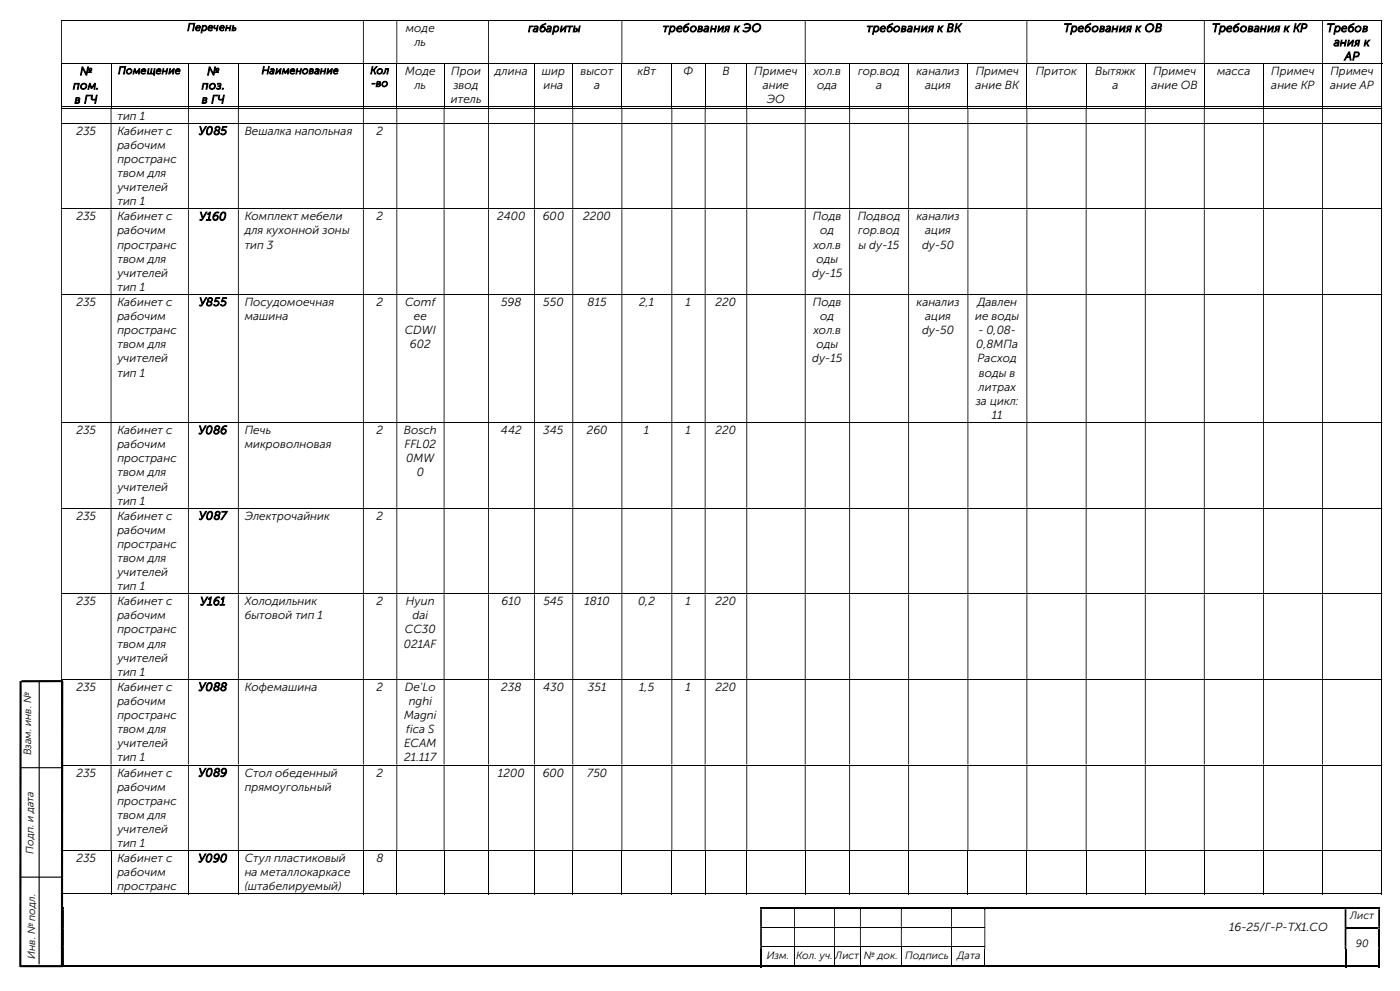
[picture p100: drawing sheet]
<svg xmlns="http://www.w3.org/2000/svg" width="420mm" height="297mm" viewBox="0 0 420 297" stroke-linecap="round" stroke-linejoin="round" font-family="sans-serif">
<defs><g id="words">
<g font-size="3.5">
<text x="121.8" y="9.6">моде</text>
<text x="158.5" y="9.6">габариты</text>
<text x="198.9" y="9.6">требования к ЭО</text>
<text x="260" y="9.6">требования к ВК</text>
<text x="319.1" y="9.6">Требования к ОВ</text>
<text x="363.6" y="9.6">Требования к КР</text>
<text x="398" y="9.6">Требов</text>
<text x="124.3" y="13.8">ль</text>
<text x="400.1" y="13.8">ания к</text>
<text x="24" y="22.5">№</text>
<text x="62.1" y="22.5">№</text>
<text x="121.5" y="22.5">Моде</text>
<text x="135.4" y="22.5">Прои</text>
<text x="148.5" y="22.5">длина</text>
<text x="162.6" y="22.5">шир</text>
<text x="174.2" y="22.5">высот</text>
<text x="191.2" y="22.5">кВт</text>
<text x="205.1" y="22.5">Ф</text>
<text x="216.7" y="22.5">В</text>
<text x="226.3" y="22.5">Примеч</text>
<text x="244" y="22.5">хол.в</text>
<text x="257.4" y="22.5">гор.вод</text>
<text x="275" y="22.5">канализ</text>
<text x="292.7" y="22.5">Примеч</text>
<text x="310.7" y="22.5">Приток</text>
<text x="328.5" y="22.5">Вытяжк</text>
<text x="345.9" y="22.5">Примеч</text>
<text x="365.1" y="22.5">масса</text>
<text x="381.4" y="22.5">Примеч</text>
<text x="399.1" y="22.5">Примеч</text>
<text x="403.4" y="18">АР</text>
<text x="21.9" y="26.8">пом.</text>
<text x="60.5" y="26.8">поз.</text>
<text x="124.3" y="26.8">ль</text>
<text x="136.1" y="26.8">звод</text>
<text x="163" y="26.8">ина</text>
<text x="178.2" y="26.8">а</text>
<text x="228.8" y="26.8">ание</text>
<text x="245.2" y="26.8">ода</text>
<text x="262.8" y="26.8">а</text>
<text x="277.5" y="26.8">ация</text>
<text x="292.7" y="26.8">ание ВК</text>
<text x="333.8" y="26.8">а</text>
<text x="345.4" y="26.8">ание ОВ</text>
<text x="381.4" y="26.8">ание КР</text>
<text x="399" y="26.8">ание АР</text>
<text x="22.4" y="31">в ГЧ</text>
<text x="35.2" y="35.9">тип 1</text>
<text x="60.5" y="31">в ГЧ</text>
<text x="135.3" y="31">итель</text>
<text x="230" y="31">ЭО</text>
<text x="22.9" y="40.4">235</text>
<text x="35.2" y="40.4">Кабинет с</text>
<text x="59.6" y="40.4">У085</text>
<text x="73.4" y="40.4">Вешалка напольная</text>
<text x="113" y="40.4">2</text>
<text x="35.2" y="44.6">рабочим</text>
<text x="35.2" y="48.9">пространс</text>
<text x="35.2" y="53.1">твом для</text>
<text x="35.2" y="57.3">учителей</text>
<text x="35.2" y="61.6">тип 1</text>
<text x="22.9" y="66">235</text>
<text x="35.2" y="66">Кабинет с</text>
<text x="35.2" y="70.3">рабочим</text>
<text x="59.8" y="66">У160</text>
<text x="73.4" y="66">Комплект мебели</text>
<text x="73.4" y="70.3">для кухонной зоны</text>
<text x="113" y="66">2</text>
<text x="149.2" y="66">2400</text>
<text x="162.8" y="66">600</text>
<text x="175" y="66">2200</text>
<text x="243.8" y="66">Подв</text>
<text x="246" y="70.3">од</text>
<text x="257.3" y="66">Подвод</text>
<text x="257.4" y="70.3">гор.вод</text>
<text x="275" y="66">канализ</text>
<text x="277.6" y="70.3">ация</text>
<text x="35.2" y="74.5">пространс</text>
<text x="73.4" y="74.5">тип 3</text>
<text x="244" y="74.5">хол.в</text>
<text x="257.6" y="74.5">ы dy-15</text>
<text x="276.6" y="74.5">dy-50</text>
<text x="35.2" y="78.7">твом для</text>
<text x="35.2" y="83">учителей</text>
<text x="243.6" y="83">dy-15</text>
<text x="244.9" y="78.7">оды</text>
<text x="35.2" y="87.2">тип 1</text>
<text x="22.9" y="91.7">235</text>
<text x="35.2" y="91.7">Кабинет с</text>
<text x="35.2" y="95.9">рабочим</text>
<text x="59.7" y="91.7">У855</text>
<text x="73.4" y="91.7">Посудомоечная</text>
<text x="73.4" y="95.9">машина</text>
<text x="113" y="91.7">2</text>
<text x="121.5" y="91.7">Comf</text>
<text x="124.2" y="95.9">ee</text>
<text x="150.3" y="91.7">598</text>
<text x="163" y="91.7">550</text>
<text x="176.3" y="91.7">815</text>
<text x="191.7" y="91.7">2,1</text>
<text x="205.6" y="91.7">1</text>
<text x="214.7" y="91.7">220</text>
<text x="243.8" y="91.7">Подв</text>
<text x="246" y="95.9">од</text>
<text x="275" y="91.7">канализ</text>
<text x="277.6" y="95.9">ация</text>
<text x="292.6" y="95.9">ие воды</text>
<text x="293.2" y="91.7">Давлен</text>
<text x="35.2" y="100.2">пространс</text>
<text x="121.4" y="100.2">CDWI</text>
<text x="244" y="100.2">хол.в</text>
<text x="276.6" y="100.2">dy-50</text>
<text x="293.5" y="100.2">- 0,08-</text>
<text x="35.2" y="104.4">твом для</text>
<text x="123" y="104.4">602</text>
<text x="244.9" y="104.4">оды</text>
<text x="292.9" y="104.4">0,8МПа</text>
<text x="35.2" y="108.6">учителей</text>
<text x="35.2" y="112.9">тип 1</text>
<text x="243.6" y="108.6">dy-15</text>
<text x="293.3" y="108.6">Расход</text>
<text x="293.7" y="112.9">воды в</text>
<text x="293.6" y="117.1">литрах</text>
<text x="292.8" y="121.3">за цикл:</text>
<text x="297.5" y="125.6">11</text>
<text x="22.9" y="130.1">235</text>
<text x="35.2" y="130.1">Кабинет с</text>
<text x="59.6" y="130.1">У086</text>
<text x="73.4" y="130.1">Печь</text>
<text x="113" y="130.1">2</text>
<text x="121.2" y="130.1">Bosch</text>
<text x="150.3" y="130.1">442</text>
<text x="163" y="130.1">345</text>
<text x="176" y="130.1">260</text>
<text x="193.2" y="130.1">1</text>
<text x="205.7" y="130.1">1</text>
<text x="214.7" y="130.1">220</text>
<text x="35.2" y="134.3">рабочим</text>
<text x="73.4" y="134.3">микроволновая</text>
<text x="121.3" y="134.3">FFL02</text>
<text x="35.2" y="138.6">пространс</text>
<text x="35.2" y="142.8">твом для</text>
<text x="121.9" y="138.6">0MW</text>
<text x="125" y="142.8">0</text>
<text x="35.2" y="147">учителей</text>
<text x="22.9" y="155.7">235</text>
<text x="35.2" y="155.7">Кабинет с</text>
<text x="35.2" y="151.3">тип 1</text>
<text x="59.7" y="155.7">У087</text>
<text x="73.4" y="155.7">Электрочайник</text>
<text x="113" y="155.7">2</text>
<text x="35.2" y="160">рабочим</text>
<text x="35.2" y="164.2">пространс</text>
<text x="35.2" y="168.4">твом для</text>
<text x="35.2" y="172.7">учителей</text>
<text x="35.2" y="176.9">тип 1</text>
<text x="22.9" y="181.4">235</text>
<text x="35.2" y="181.4">Кабинет с</text>
<text x="35.2" y="185.6">рабочим</text>
<text x="60.1" y="181.4">У161</text>
<text x="73.4" y="181.4">Холодильник</text>
<text x="73.4" y="185.6">бытовой тип 1</text>
<text x="113" y="181.4">2</text>
<text x="121.7" y="181.4">Hyun</text>
<text x="123.7" y="185.6">dai</text>
<text x="150.4" y="181.4">610</text>
<text x="163" y="181.4">545</text>
<text x="175.3" y="181.4">1810</text>
<text x="191.4" y="181.4">0,2</text>
<text x="205.7" y="181.4">1</text>
<text x="214.7" y="181.4">220</text>
<text x="35.2" y="189.9">пространс</text>
<text x="121.5" y="189.9">CC30</text>
<text x="35.2" y="194.1">твом для</text>
<text x="121.2" y="194.1">021AF</text>
<text x="35.2" y="198.3">учителей</text>
<text x="35.2" y="202.6">тип 1</text>
<text x="22.9" y="207.1">235</text>
<text x="35.2" y="207.1">Кабинет с</text>
<text x="59.6" y="207.1">У088</text>
<text x="73.4" y="207.1">Кофемашина</text>
<text x="113" y="207.1">2</text>
<text x="121.4" y="207.1">De'Lo</text>
<text x="150.4" y="207.1">238</text>
<text x="162.9" y="207.1">430</text>
<text x="176.4" y="207.1">351</text>
<text x="191.7" y="207.1">1,5</text>
<text x="205.7" y="207.1">1</text>
<text x="214.7" y="207.1">220</text>
<text x="35.2" y="211.3">рабочим</text>
<text x="35.2" y="215.5">пространс</text>
<text x="121.2" y="215.5">Magni</text>
<text x="122.6" y="211.3">nghi</text>
<text x="35.2" y="219.8">твом для</text>
<text x="121.9" y="219.8">fica S</text>
<text x="35.2" y="224">учителей</text>
<text x="121.2" y="224">ECAM</text>
<text x="22.9" y="232.7">235</text>
<text x="35.2" y="232.7">Кабинет с</text>
<text x="35.2" y="228.2">тип 1</text>
<text x="59.6" y="232.7">У089</text>
<text x="73.4" y="232.7">Стол обеденный</text>
<text x="113" y="232.7">2</text>
<text x="121.3" y="228.2">21.117</text>
<text x="149.4" y="232.7">1200</text>
<text x="162.8" y="232.7">600</text>
<text x="176.2" y="232.7">750</text>
<text x="35.2" y="237">рабочим</text>
<text x="73.4" y="237">прямоугольный</text>
<text x="35.2" y="241.2">пространс</text>
<text x="35.2" y="245.4">твом для</text>
<text x="35.2" y="249.7">учителей</text>
<text x="35.2" y="253.9">тип 1</text>
<text x="22.9" y="258.4">235</text>
<text x="35.2" y="258.4">Кабинет с</text>
<text x="35.2" y="262.6">рабочим</text>
<text x="59.5" y="258.4">У090</text>
<text x="73.4" y="258.4">Стул пластиковый</text>
<text x="73.4" y="262.6">на металлокаркасе</text>
<text x="112.9" y="258.4">8</text>
<text x="35.2" y="266.9">пространс</text>
<text x="73.4" y="266.9">(штабелируемый)</text>
<text x="368.7" y="279">16-25/Г-Р-ТХ1.СО</text>
</g>
<g font-size="3.2">
<text x="56.2" y="9.2">Перечень</text>
<text x="35.4" y="22.2">Помещение</text>
<text x="78.5" y="22.2">Наименование</text>
<text x="111.1" y="22.2">Кол</text>
<text x="111.4" y="26">-во</text>
<text x="9.4" y="226.4" transform="rotate(-90 9.4 226.4)">Взам. инв. №</text>
<text x="10.1" y="255.9" transform="rotate(-90 10.1 255.9)">Подп. и дата</text>
<text x="405" y="275.5">Лист</text>
<text x="10.5" y="287.4" transform="rotate(-90 10.5 287.4)">Инв. № подл.</text>
<text x="230" y="287.4">Изм.</text>
<text x="238.8" y="287.4">Кол. уч.</text>
<text x="250.6" y="287.4">Лист</text>
<text x="259.2" y="287.4">№ док.</text>
<text x="271.6" y="287.4">Подпись</text>
<text x="287.1" y="287.4">Дата</text>
<text x="406.7" y="283.8">90</text>
</g>
</g></defs>
<g fill="none" stroke="#000" stroke-width=".3">
<path d="M18.3 6.1h396.1M18.3 19.1h396.4M18.5 19.2v13M33.3 19.2v13M56.5 19.2v13M71.5 19.2v13M109 19.2v13M119 19.2v13M133.2 19.2v13M146.6 19.2v13M160.3 19.2v13M171.8 19.2v13"/>
<path d="M186.6 19.2v13M201.5 19.2v13M211.5 19.2v13M224 19.2v13M241.6 19.2v13M254.9 19.2v13M272.6 19.2v13M290.4 19.2v13M308.1 19.2v13M325.8 19.2v13M343.6 19.2v13M361.3 19.2v13"/>
<path d="M379.1 19.2v13M396.7 19.2v13M414.5 6.3v12.7M414.5 19.2v13M18.3 32h14.9M18.3 32.4h396.1M18.3 37h396.1M33.4 32h23M56.6 32h14.8M71.6 32h37.3M109.1 32h9.8M119.2 32h13.9"/>
<path d="M133.3 32h13.1M146.7 32h13.5M160.4 32h11.3M172 32h14.4M186.7 32h14.7M201.7 32h9.7M211.7 32h12.2M224.2 32h17.2M241.7 32h13.1M255 32h17.5M272.7 32h17.5M290.5 32h17.4"/>
<path d="M308.2 32h17.5M326 32h17.5M343.7 32h17.4M361.4 32h17.5M379.2 32h17.4M396.9 32h17.5M414.5 32.6v4.2M414.5 37.1v25.4M18.3 62.6h396.1M414.5 62.7v25.4M18.3 88.3h396.1M414.5 88.4v38.1"/>
<path d="M18.3 126.6h396.1M414.5 126.7v25.5M18.3 152.3h396.1M414.5 152.4v25.4M18.3 178h396.1M414.5 178.1v25.4M18.3 203.6h396.1M414.5 203.8v25.4M18.3 229.3h396.1M414.5 229.4v25.4M18.3 255h396.1M18.5 255.1v13"/>
<path d="M33.3 255.1v13M56.5 255.1v13M71.5 255.1v13M109 255.1v13M119 255.1v13M133.2 255.1v13M146.6 255.1v13M160.3 255.1v13M171.8 255.1v13M186.6 255.1v13M201.5 255.1v13M211.5 255.1v13"/>
<path d="M224 255.1v13M241.6 255.1v13M254.9 255.1v13M272.6 255.1v13M290.4 255.1v13M308.1 255.1v13M325.8 255.1v13M343.6 255.1v13M361.3 255.1v13M379.1 255.1v13M396.7 255.1v13M414.5 255.1v13"/>
<path d="M18.3 267.9h14.9M33.4 267.9h23M56.6 267.9h14.8M71.6 267.9h37.3M109.1 267.9h9.8M119.2 267.9h13.9M133.3 267.9h13.1M146.7 267.9h13.5M160.4 267.9h11.3M172 267.9h14.4M186.7 267.9h14.7M201.7 267.9h9.7"/>
<path d="M211.7 267.9h12.2M224.2 267.9h17.2M228.6 277.9h9.6M238.5 277.9h11.7M241.7 267.9h13.1M250.5 277.9h7.5M255 267.9h17.5M258.2 277.9h12.1M270.5 277.9h14.8M272.7 267.9h17.5M285.6 277.9h9.7M290.5 267.9h17.4"/>
<path d="M308.2 267.9h17.5M326 267.9h17.5M343.7 267.9h17.4M361.4 267.9h17.5M379.2 267.9h17.4M396.9 267.9h17.5M228.6 283.8h9.6M238.3 284.4v5M238.5 283.8h11.7M250.4 284.4v5M250.5 283.8h7.5M258.1 284.4v5"/>
<path d="M258.2 283.8h12.1M270.4 284.4v5M270.5 283.8h14.8M285.5 284.4v5M285.6 283.8h9.7M295.4 284.4v5"/>
</g>
<g fill="#000">
<path d="M414.4 6h.3v.3h-.3zM18.3 6.3h.3v12.7h-.3zM108.9 6.3h.2v12.7h-.2zM118.9 6.3h.3v12.7h-.3zM146.4 6.3h.3v12.7h-.3zM186.4 6.3h.3v12.7h-.3zM241.4 6.3h.3v12.7h-.3zM307.9 6.3h.3v12.7h-.3zM361.1 6.3h.3v12.7h-.3zM396.6 6.3h.3v12.7h-.3z" fill-rule="evenodd"/>
<path d="M414.4 32.3h.3v.3h-.3zM18.3 32.6h.3v4.2h-.3zM33.2 32.6h.2v4.2h-.2zM56.4 32.6h.2v4.2h-.2zM71.4 32.6h.2v4.2h-.2zM108.9 32.6h.2v4.2h-.2zM118.9 32.6h.3v4.2h-.3zM133.1 32.6h.2v4.2h-.2zM146.4 32.6h.3v4.2h-.3zM160.2 32.6h.2v4.2h-.2zM171.7 32.6h.3v4.2h-.3zM186.4 32.6h.3v4.2h-.3zM201.4 32.6h.3v4.2h-.3zM211.4 32.6h.3v4.2h-.3zM223.9 32.6h.3v4.2h-.3zM241.4 32.6h.3v4.2h-.3zM254.8 32.6h.2v4.2h-.2zM272.5 32.6h.2v4.2h-.2zM290.2 32.6h.3v4.2h-.3zM307.9 32.6h.3v4.2h-.3zM325.7 32.6h.3v4.2h-.3zM343.5 32.6h.2v4.2h-.2zM361.1 32.6h.3v4.2h-.3zM378.9 32.6h.3v4.2h-.3zM396.6 32.6h.3v4.2h-.3z" fill-rule="evenodd"/>
<path d="M414.4 36.8h.3v.3h-.3zM18.3 37.1h.3v25.4h-.3zM33.2 37.1h.2v25.4h-.2zM56.4 37.1h.2v25.4h-.2zM71.4 37.1h.2v25.4h-.2zM108.9 37.1h.2v25.4h-.2zM118.9 37.1h.3v25.4h-.3zM133.1 37.1h.2v25.4h-.2zM146.4 37.1h.3v25.4h-.3zM160.2 37.1h.2v25.4h-.2zM171.7 37.1h.3v25.4h-.3zM186.4 37.1h.3v25.4h-.3zM201.4 37.1h.3v25.4h-.3zM211.4 37.1h.3v25.4h-.3zM223.9 37.1h.3v25.4h-.3zM241.4 37.1h.3v25.4h-.3zM254.8 37.1h.2v25.4h-.2zM272.5 37.1h.2v25.4h-.2zM290.2 37.1h.3v25.4h-.3zM307.9 37.1h.3v25.4h-.3zM325.7 37.1h.3v25.4h-.3zM343.5 37.1h.2v25.4h-.2zM361.1 37.1h.3v25.4h-.3zM378.9 37.1h.3v25.4h-.3zM396.6 37.1h.3v25.4h-.3z" fill-rule="evenodd"/>
<path d="M414.4 62.5h.3v.2h-.3zM18.3 62.7h.3v25.4h-.3zM33.2 62.7h.2v25.4h-.2zM56.4 62.7h.2v25.4h-.2zM71.4 62.7h.2v25.4h-.2zM108.9 62.7h.2v25.4h-.2zM118.9 62.7h.3v25.4h-.3zM133.1 62.7h.2v25.4h-.2zM146.4 62.7h.3v25.4h-.3zM160.2 62.7h.2v25.4h-.2zM171.7 62.7h.3v25.4h-.3zM186.4 62.7h.3v25.4h-.3zM201.4 62.7h.3v25.4h-.3zM211.4 62.7h.3v25.4h-.3zM223.9 62.7h.3v25.4h-.3zM241.4 62.7h.3v25.4h-.3zM254.8 62.7h.2v25.4h-.2zM272.5 62.7h.2v25.4h-.2zM290.2 62.7h.3v25.4h-.3zM307.9 62.7h.3v25.4h-.3zM325.7 62.7h.3v25.4h-.3zM343.5 62.7h.2v25.4h-.2zM361.1 62.7h.3v25.4h-.3zM378.9 62.7h.3v25.4h-.3zM396.6 62.7h.3v25.4h-.3z" fill-rule="evenodd"/>
<path d="M414.4 88.1h.3v.3h-.3zM18.3 88.4h.3v38.1h-.3zM33.2 88.4h.2v38.1h-.2zM56.4 88.4h.2v38.1h-.2zM71.4 88.4h.2v38.1h-.2zM108.9 88.4h.2v38.1h-.2zM118.9 88.4h.3v38.1h-.3zM133.1 88.4h.2v38.1h-.2zM146.4 88.4h.3v38.1h-.3zM160.2 88.4h.2v38.1h-.2zM171.7 88.4h.3v38.1h-.3zM186.4 88.4h.3v38.1h-.3zM201.4 88.4h.3v38.1h-.3zM211.4 88.4h.3v38.1h-.3zM223.9 88.4h.3v38.1h-.3zM241.4 88.4h.3v38.1h-.3zM254.8 88.4h.2v38.1h-.2zM272.5 88.4h.2v38.1h-.2zM290.2 88.4h.3v38.1h-.3zM307.9 88.4h.3v38.1h-.3zM325.7 88.4h.3v38.1h-.3zM343.5 88.4h.2v38.1h-.2zM361.1 88.4h.3v38.1h-.3zM378.9 88.4h.3v38.1h-.3zM396.6 88.4h.3v38.1h-.3z" fill-rule="evenodd"/>
<path d="M414.4 126.5h.3v.2h-.3zM18.3 126.7h.3v25.5h-.3zM33.2 126.7h.2v25.5h-.2zM56.4 126.7h.2v25.5h-.2zM71.4 126.7h.2v25.5h-.2zM108.9 126.7h.2v25.5h-.2zM118.9 126.7h.3v25.5h-.3zM133.1 126.7h.2v25.5h-.2zM146.4 126.7h.3v25.5h-.3zM160.2 126.7h.2v25.5h-.2zM171.7 126.7h.3v25.5h-.3zM186.4 126.7h.3v25.5h-.3zM201.4 126.7h.3v25.5h-.3zM211.4 126.7h.3v25.5h-.3zM223.9 126.7h.3v25.5h-.3zM241.4 126.7h.3v25.5h-.3zM254.8 126.7h.2v25.5h-.2zM272.5 126.7h.2v25.5h-.2zM290.2 126.7h.3v25.5h-.3zM307.9 126.7h.3v25.5h-.3zM325.7 126.7h.3v25.5h-.3zM343.5 126.7h.2v25.5h-.2zM361.1 126.7h.3v25.5h-.3zM378.9 126.7h.3v25.5h-.3zM396.6 126.7h.3v25.5h-.3z" fill-rule="evenodd"/>
<path d="M414.4 152.2h.3v.2h-.3zM18.3 152.4h.3v25.4h-.3zM33.2 152.4h.2v25.4h-.2zM56.4 152.4h.2v25.4h-.2zM71.4 152.4h.2v25.4h-.2zM108.9 152.4h.2v25.4h-.2zM118.9 152.4h.3v25.4h-.3zM133.1 152.4h.2v25.4h-.2zM146.4 152.4h.3v25.4h-.3zM160.2 152.4h.2v25.4h-.2zM171.7 152.4h.3v25.4h-.3zM186.4 152.4h.3v25.4h-.3zM201.4 152.4h.3v25.4h-.3zM211.4 152.4h.3v25.4h-.3zM223.9 152.4h.3v25.4h-.3zM241.4 152.4h.3v25.4h-.3zM254.8 152.4h.2v25.4h-.2zM272.5 152.4h.2v25.4h-.2zM290.2 152.4h.3v25.4h-.3zM307.9 152.4h.3v25.4h-.3zM325.7 152.4h.3v25.4h-.3zM343.5 152.4h.2v25.4h-.2zM361.1 152.4h.3v25.4h-.3zM378.9 152.4h.3v25.4h-.3zM396.6 152.4h.3v25.4h-.3z" fill-rule="evenodd"/>
<path d="M414.4 177.8h.3v.3h-.3zM18.3 178.1h.3v25.4h-.3zM33.2 178.1h.2v25.4h-.2zM56.4 178.1h.2v25.4h-.2zM71.4 178.1h.2v25.4h-.2zM108.9 178.1h.2v25.4h-.2zM118.9 178.1h.3v25.4h-.3zM133.1 178.1h.2v25.4h-.2zM146.4 178.1h.3v25.4h-.3zM160.2 178.1h.2v25.4h-.2zM171.7 178.1h.3v25.4h-.3zM186.4 178.1h.3v25.4h-.3zM201.4 178.1h.3v25.4h-.3zM211.4 178.1h.3v25.4h-.3zM223.9 178.1h.3v25.4h-.3zM241.4 178.1h.3v25.4h-.3zM254.8 178.1h.2v25.4h-.2zM272.5 178.1h.2v25.4h-.2zM290.2 178.1h.3v25.4h-.3zM307.9 178.1h.3v25.4h-.3zM325.7 178.1h.3v25.4h-.3zM343.5 178.1h.2v25.4h-.2zM361.1 178.1h.3v25.4h-.3zM378.9 178.1h.3v25.4h-.3zM396.6 178.1h.3v25.4h-.3z" fill-rule="evenodd"/>
<path d="M414.4 203.5h.3v.3h-.3zM18.3 203.8h.3v25.4h-.3zM33.2 203.8h.2v25.4h-.2zM56.4 203.8h.2v25.4h-.2zM71.4 203.8h.2v25.4h-.2zM108.9 203.8h.2v25.4h-.2zM118.9 203.8h.3v25.4h-.3zM133.1 203.8h.2v25.4h-.2zM146.4 203.8h.3v25.4h-.3zM160.2 203.8h.2v25.4h-.2zM171.7 203.8h.3v25.4h-.3zM186.4 203.8h.3v25.4h-.3zM201.4 203.8h.3v25.4h-.3zM211.4 203.8h.3v25.4h-.3zM223.9 203.8h.3v25.4h-.3zM241.4 203.8h.3v25.4h-.3zM254.8 203.8h.2v25.4h-.2zM272.5 203.8h.2v25.4h-.2zM290.2 203.8h.3v25.4h-.3zM307.9 203.8h.3v25.4h-.3zM325.7 203.8h.3v25.4h-.3zM343.5 203.8h.2v25.4h-.2zM361.1 203.8h.3v25.4h-.3zM378.9 203.8h.3v25.4h-.3zM396.6 203.8h.3v25.4h-.3z" fill-rule="evenodd"/>
<path d="M414.4 229.2h.3v.2h-.3zM18.3 229.4h.3v25.4h-.3zM33.2 229.4h.2v25.4h-.2zM56.4 229.4h.2v25.4h-.2zM71.4 229.4h.2v25.4h-.2zM108.9 229.4h.2v25.4h-.2zM118.9 229.4h.3v25.4h-.3zM133.1 229.4h.2v25.4h-.2zM146.4 229.4h.3v25.4h-.3zM160.2 229.4h.2v25.4h-.2zM171.7 229.4h.3v25.4h-.3zM186.4 229.4h.3v25.4h-.3zM201.4 229.4h.3v25.4h-.3zM211.4 229.4h.3v25.4h-.3zM223.9 229.4h.3v25.4h-.3zM241.4 229.4h.3v25.4h-.3zM254.8 229.4h.2v25.4h-.2zM272.5 229.4h.2v25.4h-.2zM290.2 229.4h.3v25.4h-.3zM307.9 229.4h.3v25.4h-.3zM325.7 229.4h.3v25.4h-.3zM343.5 229.4h.2v25.4h-.2zM361.1 229.4h.3v25.4h-.3zM378.9 229.4h.3v25.4h-.3zM396.6 229.4h.3v25.4h-.3z" fill-rule="evenodd"/>
<path d="M18.8 272.5h.4v5.3h-.4zM228 272.5h.6v5.3h-.6zM238.2 272.5h.3v5.3h-.3zM250.2 272.5h.3v5.3h-.3zM258 272.5h.2v5.3h-.2zM270.3 272.5h.2v5.3h-.2zM285.3 272.5h.3v5.3h-.3zM295.3 272.5h.3v5.3h-.3zM403.4 272.5h.5v5.3h-.5zM413.5 272.5h.5v5.3h-.5z" fill-rule="evenodd"/>
<path d="M18.8 277.8h.4v.5h-.4zM228 277.8h.6v.5h-.6z" fill-rule="evenodd"/>
<path d="M228 271.9h.6v.6h-.6z" fill-rule="evenodd"/>
<path d="M238.2 271.9h12v.6h-12z" fill-rule="evenodd"/>
<path d="M250.2 271.9h7.8v.6h-7.8z" fill-rule="evenodd"/>
<path d="M258 271.9h12.3v.6h-12.3z" fill-rule="evenodd"/>
<path d="M270.3 271.9h15v.6h-15z" fill-rule="evenodd"/>
<path d="M285.3 271.9h10v.6h-10z" fill-rule="evenodd"/>
<path d="M295.3 271.9h108.1v.6h-108.1z" fill-rule="evenodd"/>
<path d="M295.3 277.8h.3v.5h-.3zM403.4 277.8h.5v.5h-.5z" fill-rule="evenodd"/>
<path d="M403.4 271.9h.5v.6h-.5z" fill-rule="evenodd"/>
<path d="M413.5 271.9h.5v.6h-.5z" fill-rule="evenodd"/>
<path d="M413.5 277.8h.5v.5h-.5zM18.8 278.3h.4v5.3h-.4zM228 278.3h.6v5.3h-.6zM238.2 278.3h.3v5.3h-.3zM250.2 278.3h.3v5.3h-.3zM258 278.3h.2v5.3h-.2zM270.3 278.3h.2v5.3h-.2zM285.3 278.3h.3v5.3h-.3zM295.3 278.3h.3v5.3h-.3zM403.4 278.3h.5v5.3h-.5z" fill-rule="evenodd"/>
<path d="M18.8 283.6h.4v.8h-.4zM228 283.6h.6v.8h-.6z" fill-rule="evenodd"/>
<path d="M228 284.4h.6v5.5h-.6z" fill-rule="evenodd"/>
<path d="M238.2 289.4h12v.5h-12z" fill-rule="evenodd"/>
<path d="M250.2 289.4h7.8v.5h-7.8z" fill-rule="evenodd"/>
<path d="M258 289.4h12.3v.5h-12.3z" fill-rule="evenodd"/>
<path d="M270.3 289.4h15v.5h-15z" fill-rule="evenodd"/>
<path d="M285.3 289.4h10v.5h-10z" fill-rule="evenodd"/>
<path d="M295.3 283.6h.3v.8h-.3zM403.4 283.6h.5v.8h-.5zM413.5 283.6h.5v.8h-.5zM18.8 284.4h.4v5h-.4z" fill-rule="evenodd"/>
<path d="M295.3 289.4h108.1v.5h-108.1z" fill-rule="evenodd"/>
<path d="M403.4 284.4h.5v5.5h-.5z" fill-rule="evenodd"/>
<path d="M413.5 284.4h.5v5.5h-.5z" fill-rule="evenodd"/>
</g>
<g fill="#000">
<path d="M414.4 31.9h.3v.3h-.3zM414.4 254.8h.3v.3h-.3zM18.8 271.9h.4v.6h-.4zM228.6 271.9h9.6v.6h-9.6zM238.2 272.5h.3zM238.2 277.8h.3v.5h-.3zM250.2 272.5h.3zM250.2 277.8h.3v.5h-.3zM258 272.5h.2zM258 277.8h.2v.5h-.2zM270.3 272.5h.2zM270.3 277.8h.2v.5h-.2z"/>
<path d="M285.3 272.5h.3zM285.3 277.8h.3v.5h-.3zM295.3 272.5h.3zM403.9 271.9h9.6v.6h-9.6zM403.9 277.8h9.6v.5h-9.6zM413.5 278.3h.5v5.3h-.5zM414.4 267.8h.3v.3h-.3zM18.8 289.4h209.2v.5h-209.2zM228.6 289.4h9.6v.5h-9.6zM238.2 283.6h.3v.8h-.3zM250.2 283.6h.3v.8h-.3zM258 283.6h.2v.8h-.2z"/>
<path d="M270.3 283.6h.2v.8h-.2zM285.3 283.6h.3v.8h-.3zM403.9 289.4h9.6v.5h-9.6zM413.5 289.4h.5v.5h-.5z"/>
</g>
<path d="M6.2 204.1l-.1 85.7M18.7 204.1l-.1 85.7M18.9 204.1l-12.5 .1M6.1 289.6h12.8" fill="none" stroke="#000" stroke-width=".64" stroke-linecap="butt"/>
<path d="M11.8 204.1l-.1 84.9M6 230.1h12.6M6 262.9h12.4" fill="none" stroke="#000" stroke-width=".34"/>
<use href="#words"/>
</svg>
